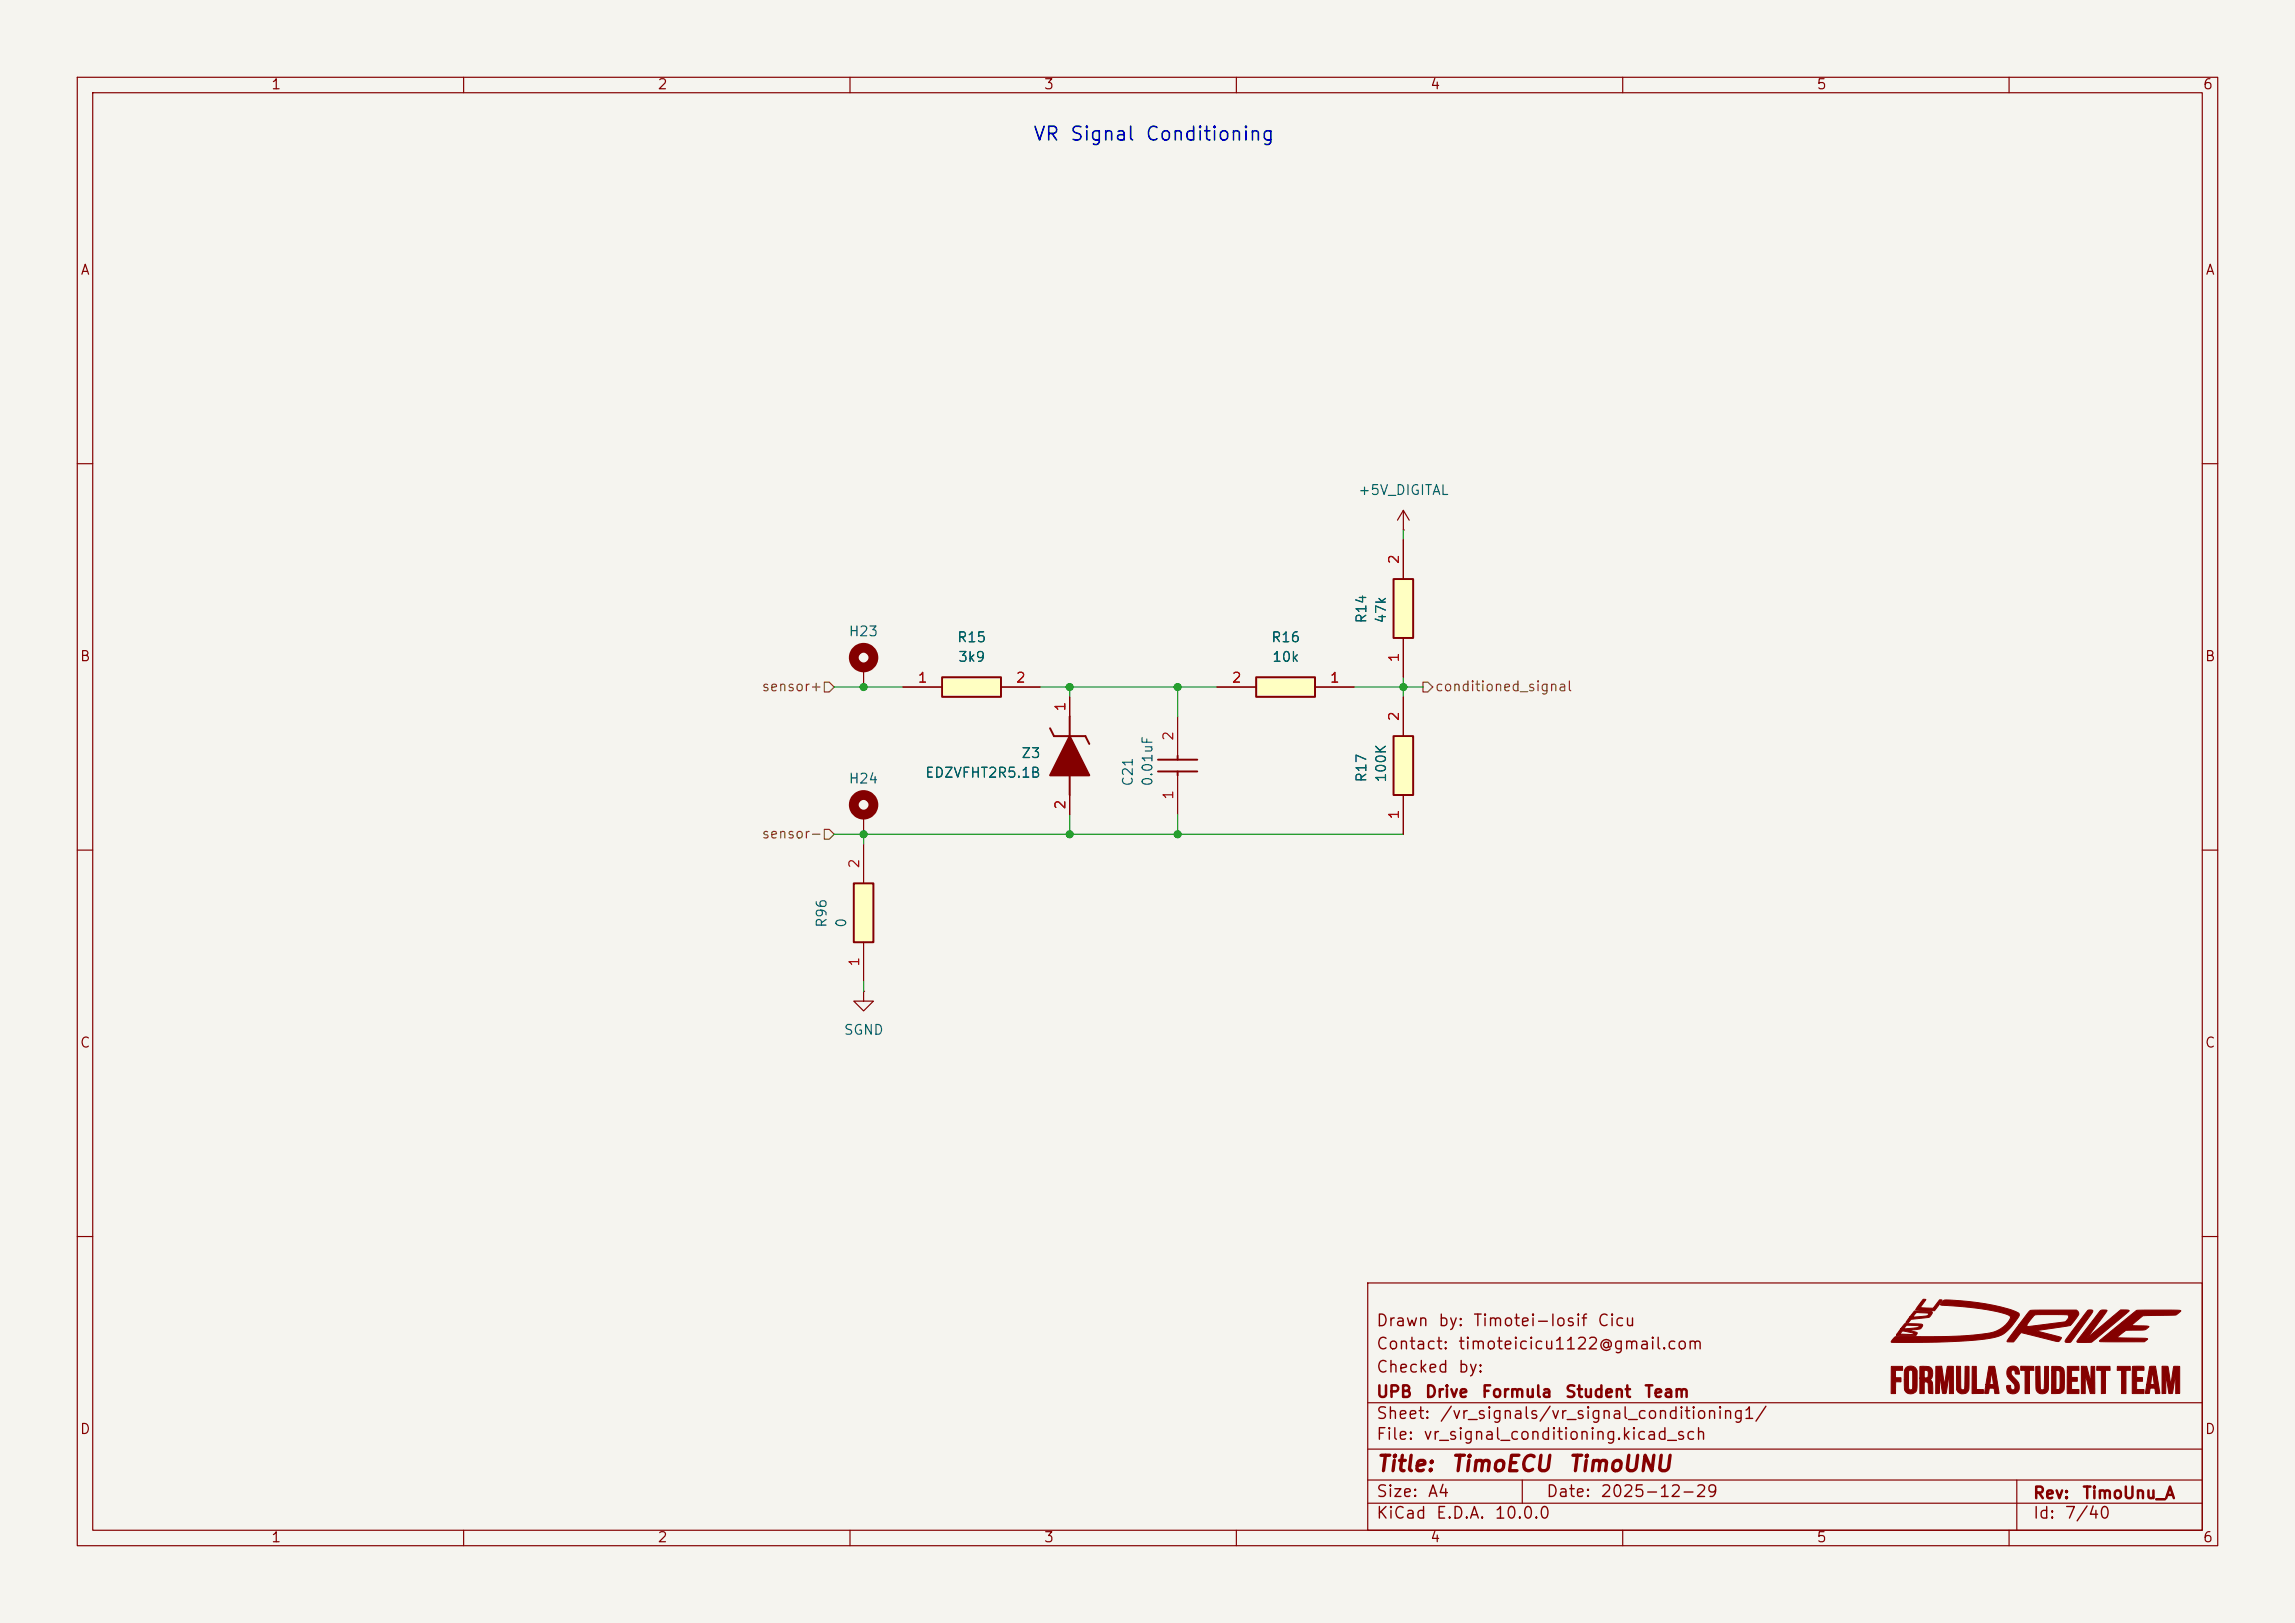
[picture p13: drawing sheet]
<svg xmlns="http://www.w3.org/2000/svg" width="297mm" height="210mm" viewBox="0 0 297 210" stroke-linecap="round" stroke-linejoin="round" font-family="sans-serif">
<defs><g id="words">
<g font-size="2" fill="#840000">
<text x="178" y="190.9">Title:</text>
<text x="187.7" y="190.9">TimoECU</text>
<text x="202.8" y="190.9">TimoUNU</text>
</g>
<g font-size="1.8" fill="#0000c2">
<text x="133.6" y="18.6">VR</text>
<text x="138.4" y="18.6">Signal</text>
<text x="148.1" y="18.6">Conditioning</text>
</g>
<g font-size="1.5" fill="#840000">
<text x="178" y="172">Drawn</text>
<text x="186" y="172">by:</text>
<text x="190.5" y="172">Timotei-Iosif</text>
<text x="206.6" y="172">Cicu</text>
<text x="178" y="178">Checked</text>
<text x="178" y="175">Contact:</text>
<text x="188.6" y="175">timoteicicu1122@gmail.com</text>
<text x="188.6" y="178">by:</text>
<text x="178" y="184">Sheet:</text>
<text x="178" y="181.2">UPB</text>
<text x="184.3" y="181.2">Drive</text>
<text x="186.2" y="184">/vr_signals/vr_signal_conditioning1/</text>
<text x="191.6" y="181.2">Formula</text>
<text x="202.4" y="181.2">Student</text>
<text x="212.7" y="181.2">Team</text>
<text x="178" y="186.7">File:</text>
<text x="184.1" y="186.7">vr_signal_conditioning.kicad_sch</text>
<text x="178" y="196.9">KiCad</text>
<text x="178" y="194.1">Size:</text>
<text x="184.7" y="194.1">A4</text>
<text x="185.7" y="196.9">E.D.A.</text>
<text x="193.3" y="196.9">10.0.0</text>
<text x="200" y="194.1">Date:</text>
<text x="207" y="194.1">2025-12-29</text>
<text x="263" y="194.3">Rev:</text>
<text x="263" y="196.9">Id:</text>
<text x="267.1" y="196.9">7/40</text>
<text x="269.4" y="194.3">TimoUnu_A</text>
</g>
<g font-size="1.3" fill="#840000">
<text x="35" y="11.9">1</text>
<text x="85" y="11.9">2</text>
<text x="135" y="11.9">3</text>
<text x="185" y="11.9">4</text>
<text x="235" y="11.9">5</text>
<text x="285" y="11.9">6</text>
<text x="10.3" y="35.9">A</text>
<text x="285.3" y="35.9">A</text>
<text x="10.3" y="85.9">B</text>
<text x="285.3" y="85.9">B</text>
<text x="10.3" y="135.9">C</text>
<text x="285.3" y="135.9">C</text>
<text x="10.3" y="185.9">D</text>
<text x="285.3" y="185.9">D</text>
<text x="35" y="199.9">1</text>
<text x="85" y="199.9">2</text>
<text x="135" y="199.9">3</text>
<text x="185" y="199.9">4</text>
<text x="235" y="199.9">5</text>
<text x="285" y="199.9">6</text>
</g>
<g font-size="1.3" fill="#006464">
<text x="175.7" y="64.4">+5V_DIGITAL</text>
<text x="109.7" y="82.7">H23</text>
<text x="123.8" y="83.4">R15</text>
<text x="164.4" y="83.4">R16</text>
<text x="177.1" y="80.8" transform="rotate(-90 177.1 80.8)">R14</text>
<text x="179.7" y="80.8" transform="rotate(-90 179.7 80.8)">47k</text>
<text x="123.9" y="86">3k9</text>
<text x="164.5" y="86">10k</text>
<text x="109.7" y="101.7">H24</text>
<text x="119.6" y="100.9">EDZVFHT2R5.1B</text>
<text x="132.1" y="98.4">Z3</text>
<text x="146.9" y="101.8" transform="rotate(-90 146.9 101.8)">C21</text>
<text x="149.5" y="101.8" transform="rotate(-90 149.5 101.8)">0.01uF</text>
<text x="177.1" y="101.3" transform="rotate(-90 177.1 101.3)">R17</text>
<text x="179.7" y="101.3" transform="rotate(-90 179.7 101.3)">100K</text>
<text x="107.3" y="120.1" transform="rotate(-90 107.3 120.1)">R96</text>
<text x="109.8" y="120.1" transform="rotate(-90 109.8 120.1)">0</text>
<text x="109.1" y="134.2">SGND</text>
</g>
<g font-size="1.3" fill="#a90000">
<text x="181.4" y="73.1" transform="rotate(-90 181.4 73.1)">2</text>
<text x="118.7" y="88.6">1</text>
<text x="131.4" y="88.6">2</text>
<text x="159.3" y="88.6">2</text>
<text x="172" y="88.6">1</text>
<text x="181.4" y="85.8" transform="rotate(-90 181.4 85.8)">1</text>
<text x="138.2" y="92.1" transform="rotate(-90 138.2 92.1)">1</text>
<text x="152.1" y="96" transform="rotate(-90 152.1 96)">2</text>
<text x="181.4" y="93.4" transform="rotate(-90 181.4 93.4)">2</text>
<text x="138.2" y="104.8" transform="rotate(-90 138.2 104.8)">2</text>
<text x="152.1" y="103.6" transform="rotate(-90 152.1 103.6)">1</text>
<text x="181.4" y="106.1" transform="rotate(-90 181.4 106.1)">1</text>
<text x="111.5" y="112.5" transform="rotate(-90 111.5 112.5)">2</text>
<text x="111.5" y="125.2" transform="rotate(-90 111.5 125.2)">1</text>
</g>
<g font-size="1.3" fill="#725600">
<text x="98.5" y="89.8">sensor+</text>
<text x="185.6" y="89.8">conditioned_signal</text>
<text x="98.5" y="108.8">sensor-</text>
</g>
</g></defs>
<path d="M0 0h297v210h-297z" fill="#f5f4ef" stroke="#f5f4ef" stroke-width=".13"/>
<g fill="none" stroke="#840000" stroke-width=".15">
<path d="M10 10h277v190h-277zM12 12h273v186h-273zM60 10v2M110 10v2M160 10v2M210 10v2M260 10v2M10 60h2M285 60h2M10 110h2M285 110h2M10 160h2"/>
<path d="M177 166h108v32h-108zM285 160h2M60 198v2M110 198v2M160 198v2M177 194.5h108M177 191.5h108M177 187.5h108M177 181.5h108M197 191.5v3M210 198v2M260 198v2"/>
<path d="M261 191.5v6.5"/>
</g>
<path d="M180.3 95.3h2.6v7.6h-2.6z" fill="#ffffc2"/>
<path d="M180.3 95.3h2.6v7.6h-2.6z" fill="none" stroke="#840000" stroke-width=".25"/>
<path d="M181.6 90.2v5.1M181.6 102.9v5.1" fill="none" stroke="#840000" stroke-width=".15"/>
<path d="M180.3 74.9h2.6v7.7h-2.6z" fill="#ffffc2"/>
<path d="M180.3 74.9h2.6v7.7h-2.6zM135.9 94.2l.5 1.1h4.1l.5 1M138.4 92.7v2.6M138.4 100.3v2.6" fill="none" stroke="#840000" stroke-width=".25"/>
<path d="M181.6 69.9v5M138.4 90.2v2.5M181.6 82.6v5M138.4 102.9v2.5" fill="none" stroke="#840000" stroke-width=".15"/>
<path d="M138.4 95.3l2.6 5h-5.1z" fill="#840000" stroke="#840000" stroke-width=".25"/>
<path d="M121.9 87.6h7.6v2.6h-7.6z" fill="#ffffc2"/>
<path d="M121.9 87.6h7.6v2.6h-7.6z" fill="none" stroke="#840000" stroke-width=".25"/>
<path d="M116.8 88.9h5.1M129.5 88.9h5.1M111.8 105.4v2.6" fill="none" stroke="#840000" stroke-width=".15"/>
<circle cx="111.8" cy="104.1" r="1.27" fill="none" stroke="#840000" stroke-width="1.3"/>
<path d="M110.5 114.3h2.5v7.6h-2.5z" fill="#ffffc2"/>
<path d="M110.5 114.3h2.5v7.6h-2.5z" fill="none" stroke="#840000" stroke-width=".25"/>
<path d="M181.6 68.6h.1M181.6 66l-.8 1.3M181.6 66l.8 1.3M181.6 66v2.6M111.8 109.2v5.1M111.8 128.3v1.2h1.2l-1.2 1.3-1.3-1.3h1.3M111.8 128.3h.1M111.8 121.9v5.1" fill="none" stroke="#840000" stroke-width=".15"/>
<path d="M162.6 87.6h7.6v2.6h-7.6z" fill="#ffffc2"/>
<path d="M149.9 99.8h5M149.9 98.3h5M152.4 97.8v.5M152.4 99.8v.5M162.6 87.6h7.6v2.6h-7.6z" fill="none" stroke="#840000" stroke-width=".25"/>
<g fill="none" stroke="#840000" stroke-width=".15">
<path d="M181.6 69.9v5M111.8 86.4v2.5M116.8 88.9h5.1M129.5 88.9h5.1M138.4 90.2v2.5M152.4 92.7v5.1M157.5 88.9h5.1M170.2 88.9h5.1M181.6 82.6v5M181.6 90.2v5.1M138.4 102.9v2.5M152.4 100.3v5.1"/>
<path d="M181.6 102.9v5.1"/>
</g>
<g fill="#840000" stroke="#840000" stroke-width=".13">
<path d="M244.8 176.8h1.4v.5h-.9v1h.7v.5h-.7v1.5h-.6z"/>
<path d="M245.2 173l.8-.1a67.2 67.2 0 0 0 11.8-.5 3.4 3.4 0 0 0 2.4-2l-.1-.1a11.9 11.9 0 0 0-4.4-1l-4.4-.4-.2-.1a.85 .85 0 0 1 1.1-.6 27.1 27.1 0 0 1 8.8 1.6 .47 .47 0 0 1 .3 .4 .47 .47 0 0 1-.2 .4 4.8 4.8 0 0 1-4.1 2.7 88.8 88.8 0 0 1-12.3 .3z"/>
<path d="M247.8 169.6l1.4 .1a1.07 1.07 0 0 1 .9 .1l-.1 .2a.86 .86 0 0 1-1 .5l-1.7 .2-.2 .2a.28 .28 0 0 1-.4 .2 .97 .97 0 0 1 1.2-.7l.8-.1a.84 .84 0 0 0 .8-.2v-.2h-.9a.74 .74 0 0 0-1 .5h-.5z"/>
<path d="M246.7 177a.9 .9 0 0 1 1.4 .4v1.5a1.52 1.52 0 0 1-.2 1.2 .89 .89 0 0 1-1.1 .1 .89 .89 0 0 1-.4-1v-.7h.6v.4a1.06 1.06 0 0 0 .1 .9 .33 .33 0 0 0 .4-.1 .33 .33 0 0 0 0-.4v-1.5a.32 .32 0 0 0 0-.4 .32 .32 0 0 0-.5 0v1.1h-.6l.1-1.1z"/>
<path d="M246.5 171.3h2.2a.37 .37 0 0 1-.2 .7l-1.5 .2h.2a1.23 1.23 0 0 1 .9 .3l-.2 .4-2.5-.1 .1-.2h2.2l-.1-.1-1-.2a.47 .47 0 0 0-.7 .3h-.4l.5-.7 1.9-.1 .4-.1-.1-.2h-1.5l-.3 .4h-.4z"/>
<path d="M248.5 176.8h.6a.87 .87 0 0 1 .8 .3 .87 .87 0 0 1 .2 .9l-.1 .4-.2 .1a1.12 1.12 0 0 1 .3 1.2v.6h-.3l-.2-.1v-.6a.57 .57 0 0 0-.4-.8h-.2v1.5h-.5v-2h.5a.38 .38 0 0 0 .4 0 .38 .38 0 0 0 .1-.5 .39 .39 0 0 0 0-.4 .39 .39 0 0 0-.5-.1v1h-.5z"/>
<path d="M250.5 176.8h.8l.3 2.4 .4-2.1a.28 .28 0 0 1 .1-.3 .28 .28 0 0 1 .3 0h.4v3.5h-.5v-2.5l-.3 1.7a.92 .92 0 0 1-.2 .8l-.4-.1-.4-2.3v2.4h-.5z"/>
<path d="M248.9 168.1l.3 .1-.7 1 1.7 .1 .8-1.1h.3l-.9 1.4-2.5-.1z"/>
<path d="M253.2 176.8h.5v2.7a.27 .27 0 0 0 .3 .3 .27 .27 0 0 0 .3-.3v-2.7h.5v2.4a.87 .87 0 0 1-.5 1.1 .87 .87 0 0 1-1.1-.5z"/>
<path d="M255.2 176.8h.6v3h.9v.5h-1.5z"/>
<path d="M257.4 176.8h.6a.78 .78 0 0 1 .3 .8l.4 2.7h-.5l-.1-.7h-.7v.1a.47 .47 0 0 1-.2 .6h-.4l.2-1.1 1-.1-.3-1.6-.2 1.7h-.5z"/>
<path d="M262.7 169.6l.6-.1h5.4a.6 .6 0 0 1 0 1.1l-.1 .1a1.33 1.33 0 0 1-1 .9l-4 .6 3.1 .8a.52 .52 0 0 1-.7 .5l-4.4-1.1-.6 .7a.94 .94 0 0 1-1.2 .5l-.1-.1 .2-.2 1.3-1.8h1.1v.1h.2l4.1-.5a.95 .95 0 0 0 1-.4 .34 .34 0 0 0 .1-.5 .34 .34 0 0 0-.5-.1h-3.7a2.7 2.7 0 0 0-1.2 1.4h-1.1z"/>
<path d="M259.9 177a.85 .85 0 0 1 1-.2 .85 .85 0 0 1 .4 1h-.5v-.2a.28 .28 0 0 0-.4-.3 .28 .28 0 0 0-.1 .4l.2 .5a1.53 1.53 0 0 1 .8 1.6 .81 .81 0 0 1-1.1 .6 .81 .81 0 0 1-.4-1.1h.4v.3a.31 .31 0 0 0 .5 .2 .31 .31 0 0 0 0-.5l-.2-.4a1.49 1.49 0 0 1-.7-1.7z"/>
<path d="M261.5 176.8h1.7v.5h-.6v3h-.5v-3h-.6z"/>
<path d="M263.4 176.8h.6v2.7a.25 .25 0 0 0 .3 .3 .25 .25 0 0 0 .3-.2v-2.8h.5v2.4a.86 .86 0 0 1-.8 1.2 .86 .86 0 0 1-.8-1.2z"/>
<path d="M265.5 176.8h1a.76 .76 0 0 1 .7 1v1.4a.91 .91 0 0 1-.3 .9 .91 .91 0 0 1-.9 .2h-.5v-3h.6v2.5h.2a.3 .3 0 0 0 .3-.4v-1.9l-.3-.2h-.8z"/>
<path d="M270.2 169.6v-.1a.44 .44 0 0 1 .6 .2l-2.4 3.4a.73 .73 0 0 1-.7 .6h-.4v-.3z"/>
<path d="M267.5 176.8h1.5v.5h-.9v.9h.7v.5h-.7v1.1h.9v.5h-1.5z"/>
<path d="M269.4 176.8h.6l.6 2v-2h.5v3.5h-.6l-.6-2.5v2.5h-.5z"/>
<path d="M271.8 169.7l.3-.2 .6 .1-2.5 3.4 3.7-3a1.09 1.09 0 0 1 1.3-.5l.3 .1a1.5 1.5 0 0 1-.8 .7l-3.3 2.8a1.42 1.42 0 0 1-.9 .6h-1.5l-.2-.1z"/>
<path d="M271.4 176.8h1.7v.5h-.6v3h-.6v-3h-.6z"/>
<path d="M271.7 173.5l4.8-3.9 5.3-.1 .4 .1-.1 .2a1.11 1.11 0 0 1-1.2 .4h-2.9a1.17 1.17 0 0 0-1.3 .5l-.8 .8 2.2 .2a1.2 1.2 0 0 1-1.2 .4h-.8a1.39 1.39 0 0 0-1.3 .2l-.8 .8h2.8a1.63 1.63 0 0 1 1.1 .2l-.4 .3h-5.5h-.2z"/>
<path d="M274 176.8h1.7v.5h-.6v3h-.5v-3h-.6z"/>
<path d="M276 176.8h1.4l.1 .5h-1v.9l.8 .1v.4h-.8v1.1h1v.5h-1.6z"/>
<path d="M278.2 176.8h.7l.6 3.5h-.5l-.1-.3a.27 .27 0 0 0 0-.3 .27 .27 0 0 0-.3-.1l-.3 .1-.1 .6h-.6l.2-1.1 1-.1-.2-1.5-.3 1.6h-.5z"/>
<path d="M279.8 176.8l.8 .1 .3 2.3 .3-2.1a.28 .28 0 0 1 .2-.3 .28 .28 0 0 1 .3 0h.4v3.5h-.5l-.1-2.5-.3 2.2a.28 .28 0 0 1-.1 .3 .28 .28 0 0 1-.3 0h-.1l-.4-2.4v2.4h-.5z"/>
</g>
<circle cx="111.8" cy="85.1" r="1.27" fill="none" stroke="#840000" stroke-width="1.3"/>
<path d="M106.7 88.3h.6l.6 .6-.6 .6h-.6zM184.1 88.3h.7l.6 .6-.6 .6h-.7zM106.7 107.3h.6l.6 .7-.6 .6h-.6z" fill="none" stroke="#725600" stroke-width=".15"/>
<path d="M181.6 68.6v1.3M107.9 88.9h8.9M134.6 88.9h22.9M138.4 88.9v1.3M152.4 88.9v3.8M175.3 88.9h8.8M181.6 87.6v2.6M107.9 108h73.7M111.8 108v1.2M138.4 105.4v2.6M152.4 105.4v2.6M111.8 127v1.3" fill="none" stroke="#009600" stroke-width=".15"/>
<g fill="#009600" stroke="#009600" stroke-width=".13">
<circle cx="138.4" cy="88.9" r=".46"/>
<circle cx="152.4" cy="88.9" r=".46"/>
<circle cx="111.8" cy="108" r=".46"/>
<circle cx="181.6" cy="88.9" r=".46"/>
<circle cx="111.8" cy="88.9" r=".46"/>
<circle cx="152.4" cy="108" r=".46"/>
<circle cx="138.4" cy="108" r=".46"/>
</g>
<use href="#words"/>
</svg>
